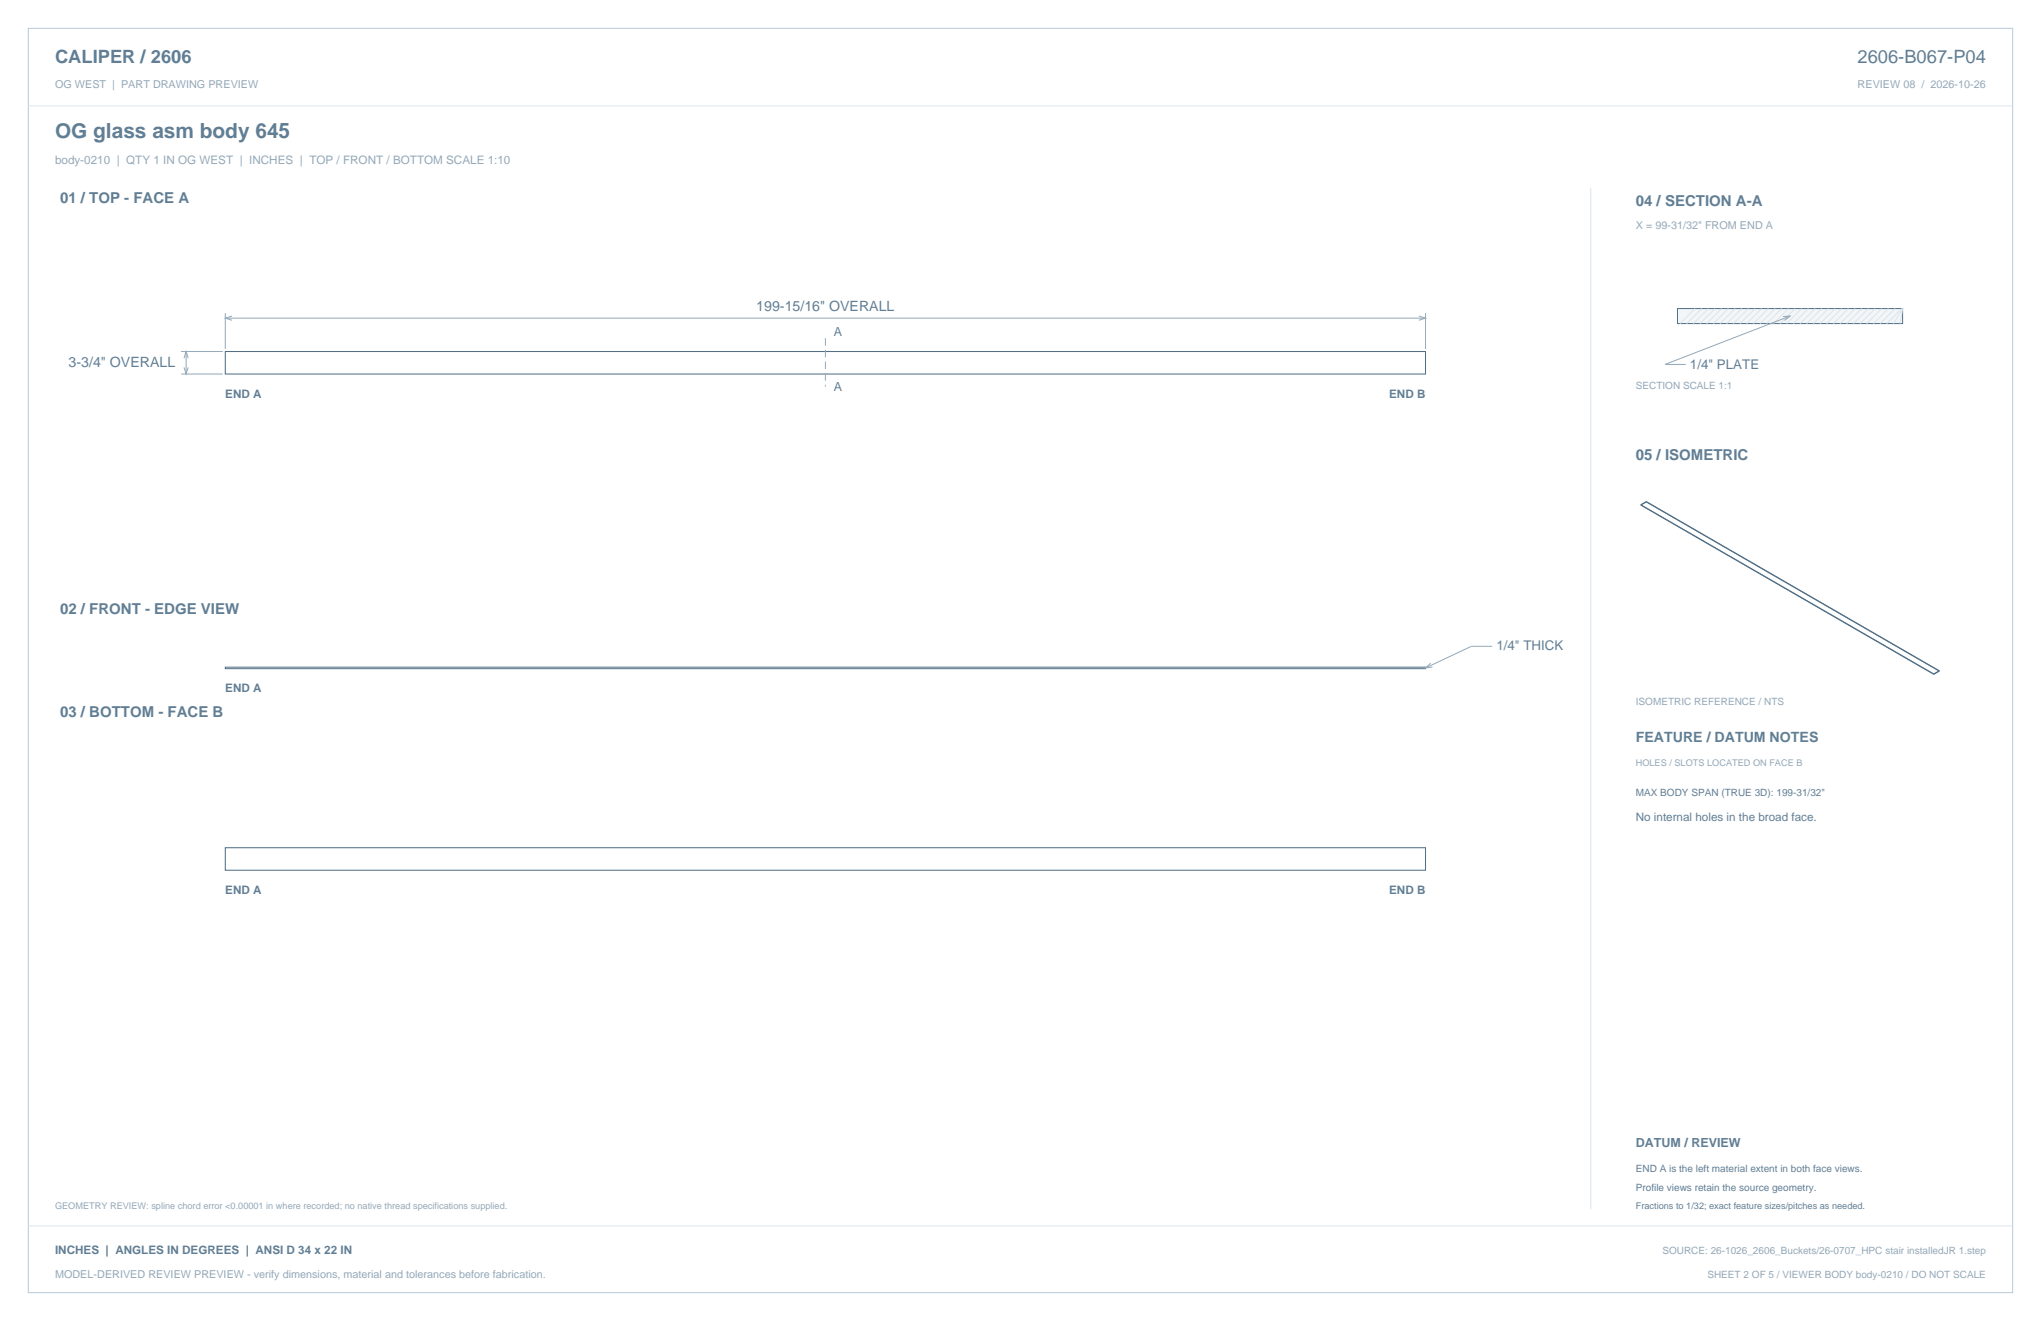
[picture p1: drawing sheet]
<svg xmlns="http://www.w3.org/2000/svg" width="864mm" height="559mm" viewBox="0 0 864 559" stroke-linecap="round" stroke-linejoin="round" font-family="sans-serif">
<defs><g id="words">
<text font-size="8.8" fill="#617e94" x="23.3" y="58.2">OG glass asm body 645</text>
<g font-size="7.8" fill="#617e94">
<text x="23.3" y="26.8">CALIPER / 2606</text>
<text x="786" y="26.8">2606-B067-P04</text>
</g>
<g font-size="6.3" fill="#617e94">
<text x="25.4" y="86.1">01 / TOP - FACE A</text>
<text x="692.1" y="87.1">04 / SECTION A-A</text>
<text x="692.1" y="194.4">05 / ISOMETRIC</text>
<text x="25.4" y="259.6">02 / FRONT - EDGE VIEW</text>
<text x="25.4" y="303.4">03 / BOTTOM - FACE B</text>
</g>
<g font-size="6" fill="#617e94">
<text x="320" y="131.8">199-15/16&quot; OVERALL</text>
<text x="29" y="155.2">3-3/4&quot; OVERALL</text>
<text x="692.1" y="314">FEATURE / DATUM NOTES</text>
</g>
<g font-size="5.6" fill="#617e94">
<text x="715.1" y="155.9">1/4&quot; PLATE</text>
<text x="633.2" y="275.2">1/4&quot; THICK</text>
</g>
<g font-size="5.3" fill="#617e94">
<text x="352.8" y="142">A</text>
<text x="352.8" y="165.3">A</text>
<text x="692.1" y="485.1">DATUM / REVIEW</text>
</g>
<text font-size="4.9" fill="#93a8b9" x="23.3" y="69.5">body-0210 | QTY 1 IN OG WEST | INCHES | TOP / FRONT / BOTTOM SCALE 1:10</text>
<g font-size="4.9" fill="#617e94">
<text x="95.3" y="168.5">END A</text>
<text x="587.8" y="168.5">END B</text>
<text x="95.3" y="292.7">END A</text>
<text x="692.1" y="347.5">No internal holes in the broad face.</text>
<text x="95.3" y="378">END A</text>
<text x="587.8" y="378">END B</text>
<text x="23.3" y="530.6">INCHES | ANGLES IN DEGREES | ANSI D 34 x 22 IN</text>
</g>
<g font-size="4.6" fill="#93a8b9">
<text x="23.3" y="37">OG WEST | PART DRAWING PREVIEW</text>
<text x="786" y="37">REVIEW 08 / 2026-10-26</text>
<text x="692.1" y="97">X = 99-31/32&quot; FROM END A</text>
<text x="23.3" y="540.5">MODEL-DERIVED REVIEW PREVIEW - verify dimensions, material and tolerances before fabrication.</text>
</g>
<g font-size="4.2" fill="#93a8b9">
<text x="692.1" y="164.7">SECTION SCALE 1:1</text>
<text x="692.1" y="298.1">ISOMETRIC REFERENCE / NTS</text>
<text x="703.4" y="530.6">SOURCE: 26-1026_2606_Buckets/26-0707_HPC stair installedJR 1.step</text>
<text x="722.4" y="540.5">SHEET 2 OF 5 / VIEWER BODY body-0210 / DO NOT SCALE</text>
</g>
<g font-size="4.2" fill="#617e94">
<text x="692.1" y="336.9">MAX BODY SPAN (TRUE 3D): 199-31/32&quot;</text>
<text x="692.1" y="495.7">END A is the left material extent in both face views.</text>
<text x="692.1" y="503.8">Profile views retain the source geometry.</text>
</g>
<g font-size="3.9" fill="#93a8b9">
<text x="692.1" y="323.8">HOLES / SLOTS LOCATED ON FACE B</text>
<text x="23.3" y="511.5">GEOMETRY REVIEW: spline chord error &lt;0.00001 in where recorded; no native thread specifications supplied.</text>
</g>
<text font-size="3.9" fill="#617e94" x="692.1" y="511.5">Fractions to 1/32; exact feature sizes/pitches as needed.</text>
</g></defs>
<path d="M12 12h839.6v534.8h-839.6z" fill="none" stroke="#b8cad8" stroke-width=".42"/>
<path d="M12 44.8h839.6M673.1 79.4v432.1" fill="none" stroke="#dbe5ed" stroke-width=".42"/>
<path d="M95.3 148.7h507.9v9.5h-507.9zM95.3 358.6h507.9v9.5h-507.9z" fill="none" stroke="#536f85" stroke-width=".44"/>
<path d="M95.3 132.5v15.1M95.3 134.6h507.9M98.2 133.7l-2.9 .9 2.9 .9M600.3 133.7l2.9 .9-2.9 .9M603.2 132.5v15.1M76.6 148.7h17.7M76.6 158.2h17.7M77.9 151.5l.8-2.8 .9 2.8M77.9 155.4l.8 2.8 .9-2.8M78.7 148.7v9.5M631.4 273.4h-8.8l-19.4 9.1M605.3 280.5l-2.1 2 2.9-.4" fill="none" stroke="#93a8b9" stroke-width=".42"/>
<path d="M349.2 143.1v20.4" fill="none" stroke="#93a8b9" stroke-width=".42" stroke-dasharray="3.2 1.8" stroke-linecap="butt"/>
<path d="M95.3 282.2h507.9v.7h-507.9z" fill="none" stroke="#536f85" stroke-width=".42"/>
<path d="M709.8 130.5h95.2v6.4h-95.2z" fill-rule="evenodd" fill="#f2f6f9" stroke="#536f85" stroke-width=".42"/>
<g fill="none" stroke="#dbe5ed" stroke-width=".42">
<path d="M717.2 130.5l-6.4 6.4M720 130.5l-6.3 6.4M722.8 130.5l-6.3 6.4M725.7 130.5l-6.4 6.4M728.5 130.5l-6.4 6.4M731.3 130.5l-6.3 6.4M734.1 130.5l-6.3 6.4M737 130.5l-6.4 6.4M739.8 130.5l-6.4 6.4M742.6 130.5l-6.4 6.4M745.4 130.5l-6.3 6.4M748.2 130.5l-6.3 6.4"/>
<path d="M751.1 130.5l-6.4 6.4M753.9 130.5l-6.4 6.4M756.7 130.5l-6.3 6.4M759.5 130.5l-6.3 6.4M762.4 130.5l-6.4 6.4M765.2 130.5l-6.4 6.4M768 130.5l-6.4 6.4M770.8 130.5l-6.3 6.4M773.6 130.5l-6.3 6.4M776.5 130.5l-6.4 6.4M779.3 130.5l-6.4 6.4M782.1 130.5l-6.3 6.4"/>
<path d="M784.9 130.5l-6.3 6.4M787.8 130.5l-6.4 6.4M790.6 130.5l-6.4 6.4M793.4 130.5l-6.4 6.4M796.2 130.5l-6.3 6.4M799 130.5l-6.3 6.4M801.2 136.9l3.8-6.4-1 6.4M801.9 130.5l-6.4 6.4M804.7 130.5l-6.4 6.4M12 518.6h839.6"/>
</g>
<path d="M754.5 133.9l2.9-.2-2.3 1.8M757.4 133.7l-52.9 20.5h8.8" fill="none" stroke="#93a8b9" stroke-width=".42"/>
<path d="M694.3 213.7l123.9 71.6M694.3 213.5l123.9 71.6M694.3 213.5v.2M696.6 212.2l-2.3 1.3M696.6 212.3l-2.3 1.4M696.6 212.2l124 71.5M696.6 212.2v.1M696.6 212.3l124 71.6M818.2 285.1v.2M820.6 283.9l-2.4 1.4M820.6 283.7l-2.4 1.4M820.6 283.7v.2" fill="none" stroke="#536f85" stroke-width=".42"/>
<use href="#words"/>
</svg>
